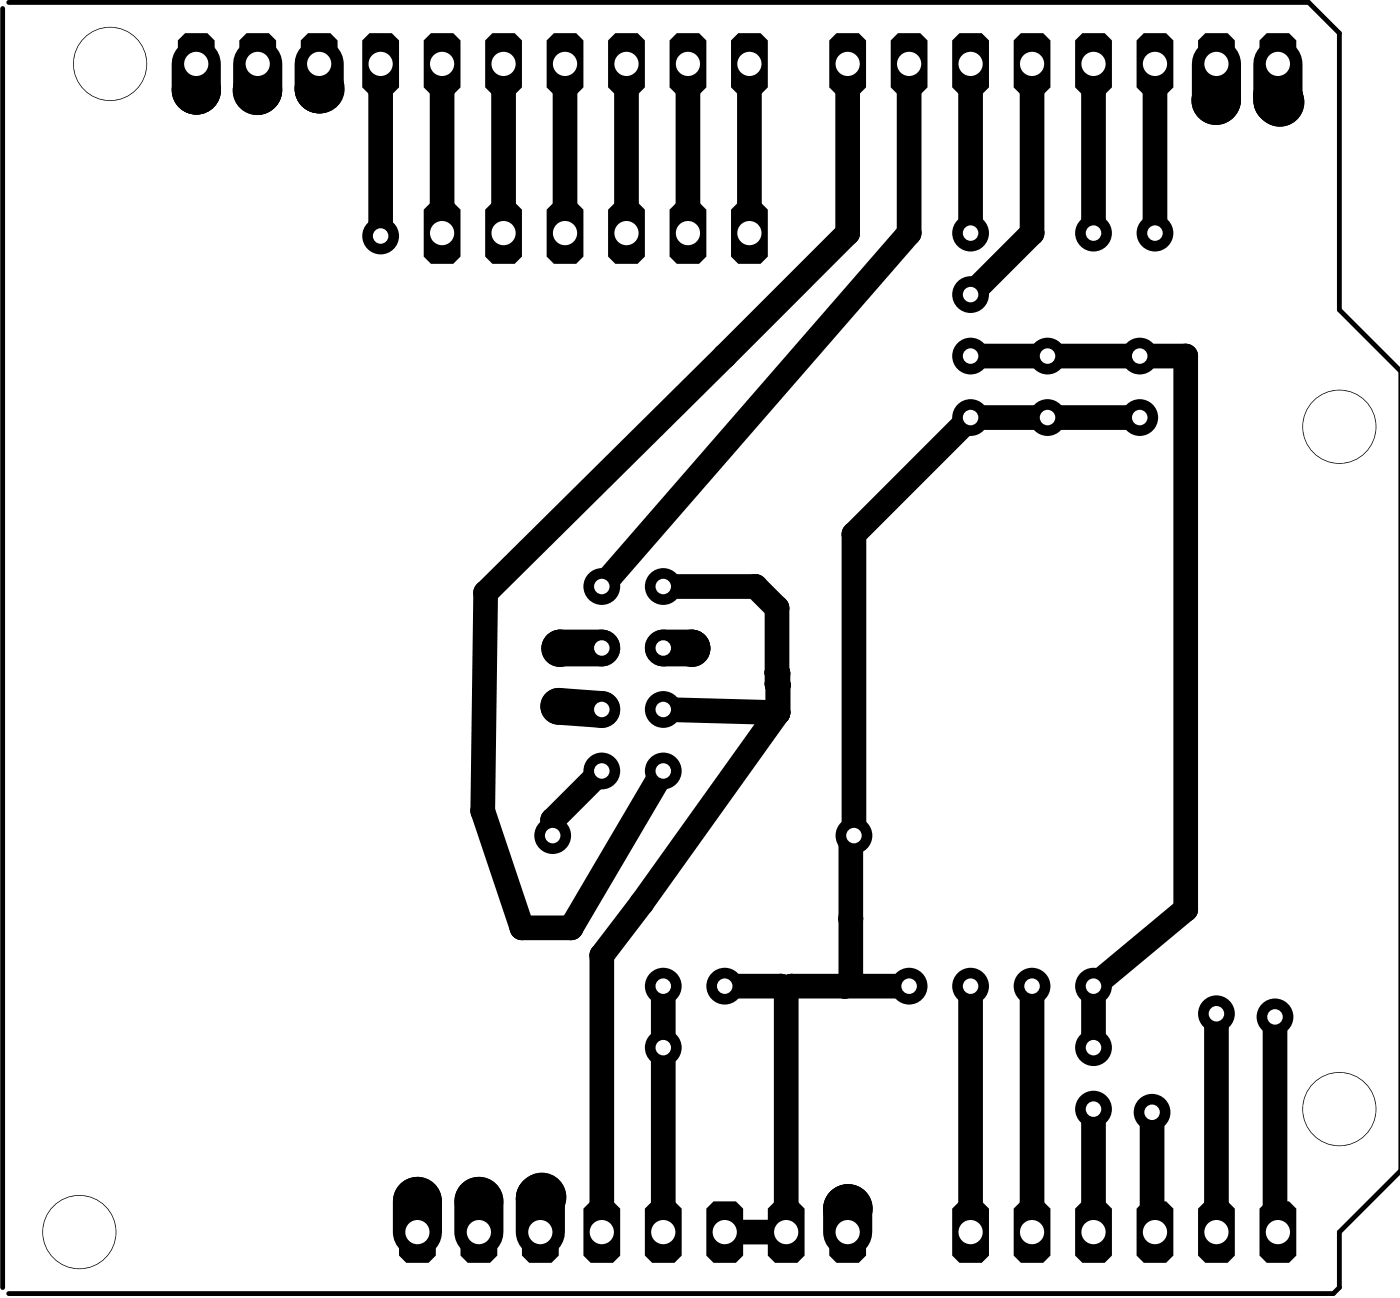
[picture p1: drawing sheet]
<svg xmlns="http://www.w3.org/2000/svg" width="58mm" height="54mm" viewBox="0 0 58 54" stroke-linecap="round" stroke-linejoin="round" font-family="sans-serif">
<g fill="none" stroke="#000" stroke-width="1">
<path d="M15.7 2.6v7.1M18.3 2.6v7M20.8 2.6v7M23.3 2.6l.1 7.2M25.9 2.6v7M28.4 2.6l.1 7.1M31 2.6v7M35 2.6v7l-14.9 14.9-.2 9 1.7 4.8h2l3.8-6.5M37.6 2.6v7l-12.7 14.6M40.1 2.6v7M40.1 14.7h8.9v22.9l-3.8 3.1v2.6M42.6 2.6v7l-2.5 2.6"/>
<path d="M45.2 2.6v7M47.1 17.2h-7l-4.8 4.9v12.4l-.1 .1v5.9l-.3 .2M47.7 2.6v7M24.9 31.8l-2.1 2.1v.6M27.4 24.2h3.8l.9 .9v3.2M27.4 29.3l4.7 .1M32.1 27.8v1.6M32.1 28.3h.1M32.1 29.4l-5.6 7.9-1.6 2.2v11.4M32.2 28.3h-.1M27.4 40.7v10.2M29.9 40.7h2.4l.2 .2"/>
<path d="M32.5 40.9v10h-2.6M37.6 40.7h-4.9l-.2 .2M40.1 40.7v10.2M42.6 40.7v10.2M45.2 45.8v5.1M47.6 45.9v4.9l.1 .1M50.3 41.9v9M52.7 42v8.9h.1"/>
</g>
<g fill="#000">
<path d="M39.6 49.6h1l.3 .3v2l-.3 .3h-1l-.3-.3v-2z" fill-rule="evenodd"/>
<circle cx="8.1" cy="3.7" r="1.01"/>
<circle cx="10.6" cy="3.7" r="1.01"/>
<circle cx="13.2" cy="3.7" r="1.01"/>
<circle cx="23.3" cy="9.8" r=".51"/>
<circle cx="23.4" cy="9.8" r=".51"/>
<circle cx="28.4" cy="9.7" r=".51"/>
<circle cx="28.5" cy="9.7" r=".51"/>
<circle cx="29.9" cy="14.7" r=".51"/>
<circle cx="35" cy="9.6" r=".51"/>
<circle cx="37.6" cy="9.6" r=".51"/>
<circle cx="42.6" cy="9.6" r=".51"/>
<circle cx="49" cy="14.7" r=".51"/>
<circle cx="50.2" cy="4.2" r="1.01"/>
<circle cx="50.3" cy="4.1" r="1.01"/>
<circle cx="52.8" cy="3.9" r="1.01"/>
<circle cx="52.8" cy="4.2" r="1.01"/>
<circle cx="52.9" cy="4.2" r="1.01"/>
<circle cx="19.9" cy="33.5" r=".51"/>
<circle cx="20.1" cy="24.5" r=".51"/>
<circle cx="21.6" cy="38.3" r=".51"/>
<circle cx="22.8" cy="33.9" r=".51"/>
<circle cx="23.1" cy="29.2" r=".76"/>
<circle cx="23.1" cy="26.8" r=".76"/>
<circle cx="23.6" cy="38.3" r=".51"/>
<circle cx="24.9" cy="39.5" r=".51"/>
<circle cx="26.5" cy="37.3" r=".51"/>
<circle cx="28.6" cy="26.8" r=".76"/>
<circle cx="31.2" cy="24.2" r=".51"/>
<circle cx="32.1" cy="25.1" r=".51"/>
<circle cx="32.1" cy="27.8" r=".51"/>
<circle cx="32.1" cy="28.3" r=".51"/>
<circle cx="32.1" cy="29.4" r=".51"/>
<circle cx="32.2" cy="28.3" r=".51"/>
<circle cx="35.2" cy="37.9" r=".51"/>
<circle cx="35.2" cy="34.6" r=".51"/>
<circle cx="35.3" cy="22.1" r=".51"/>
<circle cx="49" cy="37.6" r=".51"/>
<circle cx="17.2" cy="49.6" r="1.01"/>
<circle cx="19.8" cy="49.6" r="1.01"/>
<circle cx="22.3" cy="49.5" r="1.01"/>
<circle cx="22.4" cy="49.5" r="1.01"/>
<circle cx="32.3" cy="40.7" r=".51"/>
<circle cx="32.5" cy="40.9" r=".51"/>
<circle cx="32.7" cy="40.7" r=".51"/>
<circle cx="34.9" cy="40.7" r=".51"/>
<circle cx="35" cy="49.9" r="1.01"/>
<circle cx="35.2" cy="40.5" r=".51"/>
<circle cx="47.6" cy="50.8" r=".51"/>
<circle cx="52.7" cy="50.9" r=".51"/>
</g>
<path d="M8.1 2.6v1.1M10.6 2.6v1.1M13.2 2.6v1.1M50.3 2.6l-.1 1.5M52.8 2.6v1.5l.1 .1M17.2 49.6v1.3M19.8 49.6v1.3M22.4 49.5l-.1 1.4M35 49.9v1" fill="none" stroke="#000" stroke-width="2"/>
<circle cx="13.2" cy="3.7" r="1.01" fill="#000"/>
<path d="M23.1 29.2l1.8 .1M24.9 26.8h-1.8M27.4 26.8h1.2" fill="none" stroke="#000" stroke-width="1.5"/>
<circle cx="40.1" cy="50.9" r=".5" fill="#fff"/>
<path d="M42.2 49.6h.9l.3 .3v2l-.3 .3h-.9l-.3-.3v-2z" fill-rule="evenodd" fill="#000"/>
<circle cx="42.6" cy="50.9" r=".5" fill="#fff"/>
<path d="M44.7 49.6h.9l.3 .3v2l-.3 .3h-.9l-.3-.3v-2z" fill-rule="evenodd" fill="#000"/>
<circle cx="45.2" cy="50.9" r=".5" fill="#fff"/>
<path d="M47.3 49.6h.9l.3 .3v2l-.3 .3h-.9l-.3-.3v-2z" fill-rule="evenodd" fill="#000"/>
<circle cx="47.7" cy="50.9" r=".5" fill="#fff"/>
<path d="M49.8 49.6h.9l.3 .3v2l-.3 .3h-.9l-.3-.3v-2z" fill-rule="evenodd" fill="#000"/>
<circle cx="50.3" cy="50.9" r=".5" fill="#fff"/>
<path d="M52.3 49.6h1l.3 .3v2l-.3 .3h-1l-.3-.3v-2z" fill-rule="evenodd" fill="#000"/>
<circle cx="52.8" cy="50.9" r=".5" fill="#fff"/>
<path d="M16.8 49.6h.9l.3 .3v2l-.3 .3h-.9l-.3-.3v-2z" fill-rule="evenodd" fill="#000"/>
<circle cx="17.2" cy="50.9" r=".5" fill="#fff"/>
<path d="M19.3 49.6h.9l.3 .3v2l-.3 .3h-.9l-.3-.3v-2z" fill-rule="evenodd" fill="#000"/>
<circle cx="19.8" cy="50.9" r=".5" fill="#fff"/>
<path d="M21.9 49.6h.9l.3 .3v2l-.3 .3h-.9l-.3-.3v-2z" fill-rule="evenodd" fill="#000"/>
<circle cx="22.3" cy="50.9" r=".5" fill="#fff"/>
<path d="M24.4 49.6h.9l.3 .3v2l-.3 .3h-.9l-.3-.3v-2z" fill-rule="evenodd" fill="#000"/>
<circle cx="24.9" cy="50.9" r=".5" fill="#fff"/>
<path d="M26.9 49.6h1l.3 .3v2l-.3 .3h-1l-.3-.3v-2z" fill-rule="evenodd" fill="#000"/>
<circle cx="27.4" cy="50.9" r=".5" fill="#fff"/>
<path d="M29.5 49.6h.9l.3 .3v2l-.3 .3h-.9l-.3-.3v-2z" fill-rule="evenodd" fill="#000"/>
<circle cx="29.9" cy="50.9" r=".5" fill="#fff"/>
<path d="M32 49.6h.9l.3 .3v2l-.3 .3h-.9l-.3-.3v-2z" fill-rule="evenodd" fill="#000"/>
<circle cx="32.5" cy="50.9" r=".5" fill="#fff"/>
<path d="M34.6 49.6h.9l.3 .3v2l-.3 .3h-.9l-.3-.3v-2z" fill-rule="evenodd" fill="#000"/>
<circle cx="35" cy="50.9" r=".5" fill="#fff"/>
<path d="M34.6 1.4h.9l.3 .3v1.9l-.3 .3h-.9l-.3-.3v-1.9z" fill-rule="evenodd" fill="#000"/>
<circle cx="35" cy="2.6" r=".5" fill="#fff"/>
<path d="M37.1 1.4h.9l.3 .3v1.9l-.3 .3h-.9l-.3-.3v-1.9z" fill-rule="evenodd" fill="#000"/>
<circle cx="37.6" cy="2.6" r=".5" fill="#fff"/>
<path d="M39.6 1.4h1l.3 .3v1.9l-.3 .3h-1l-.3-.3v-1.9z" fill-rule="evenodd" fill="#000"/>
<circle cx="40.1" cy="2.6" r=".5" fill="#fff"/>
<path d="M42.2 1.4h.9l.3 .3v1.9l-.3 .3h-.9l-.3-.3v-1.9z" fill-rule="evenodd" fill="#000"/>
<circle cx="42.6" cy="2.6" r=".5" fill="#fff"/>
<path d="M44.7 1.4h.9l.3 .3v1.9l-.3 .3h-.9l-.3-.3v-1.9z" fill-rule="evenodd" fill="#000"/>
<circle cx="45.2" cy="2.6" r=".5" fill="#fff"/>
<path d="M47.3 1.4h.9l.3 .3v1.9l-.3 .3h-.9l-.3-.3v-1.9z" fill-rule="evenodd" fill="#000"/>
<circle cx="47.7" cy="2.6" r=".5" fill="#fff"/>
<path d="M49.8 1.4h.9l.3 .3v1.9l-.3 .3h-.9l-.3-.3v-1.9z" fill-rule="evenodd" fill="#000"/>
<circle cx="50.3" cy="2.6" r=".5" fill="#fff"/>
<path d="M52.3 1.4h1l.3 .3v1.9l-.3 .3h-1l-.3-.3v-1.9z" fill-rule="evenodd" fill="#000"/>
<circle cx="52.8" cy="2.6" r=".5" fill="#fff"/>
<path d="M7.6 1.4h1l.3 .3v1.9l-.3 .3h-1l-.3-.3v-1.9z" fill-rule="evenodd" fill="#000"/>
<circle cx="8.1" cy="2.6" r=".5" fill="#fff"/>
<path d="M10.2 1.4h.9l.3 .3v1.9l-.3 .3h-.9l-.3-.3v-1.9z" fill-rule="evenodd" fill="#000"/>
<circle cx="10.6" cy="2.6" r=".5" fill="#fff"/>
<path d="M12.7 1.4h.9l.3 .3v1.9l-.3 .3h-.9l-.3-.3v-1.9z" fill-rule="evenodd" fill="#000"/>
<circle cx="13.2" cy="2.6" r=".5" fill="#fff"/>
<path d="M15.3 1.4h.9l.3 .3v1.9l-.3 .3h-.9l-.3-.3v-1.9z" fill-rule="evenodd" fill="#000"/>
<circle cx="15.7" cy="2.6" r=".5" fill="#fff"/>
<path d="M17.8 1.4h.9l.3 .3v1.9l-.3 .3h-.9l-.3-.3v-1.9z" fill-rule="evenodd" fill="#000"/>
<circle cx="18.3" cy="2.6" r=".5" fill="#fff"/>
<path d="M20.3 1.4h1l.3 .3v1.9l-.3 .3h-1l-.3-.3v-1.9z" fill-rule="evenodd" fill="#000"/>
<circle cx="20.8" cy="2.6" r=".5" fill="#fff"/>
<path d="M22.9 1.4h.9l.3 .3v1.9l-.3 .3h-.9l-.3-.3v-1.9z" fill-rule="evenodd" fill="#000"/>
<circle cx="23.3" cy="2.6" r=".5" fill="#fff"/>
<path d="M25.4 1.4h.9l.3 .3v1.9l-.3 .3h-.9l-.3-.3v-1.9z" fill-rule="evenodd" fill="#000"/>
<circle cx="25.9" cy="2.6" r=".5" fill="#fff"/>
<path d="M28 1.4h.9l.3 .3v1.9l-.3 .3h-.9l-.3-.3v-1.9z" fill-rule="evenodd" fill="#000"/>
<circle cx="28.4" cy="2.6" r=".5" fill="#fff"/>
<path d="M30.5 1.4h.9l.3 .3v1.9l-.3 .3h-.9l-.3-.3v-1.9z" fill-rule="evenodd" fill="#000"/>
<circle cx="31" cy="2.6" r=".5" fill="#fff"/>
<circle cx="55.3" cy="17.6" r="1.53" fill="#000"/>
<circle cx="55.3" cy="17.6" r="1.5" fill="#fff"/>
<circle cx="55.3" cy="45.8" r="1.53" fill="#000"/>
<circle cx="55.3" cy="45.8" r="1.5" fill="#fff"/>
<circle cx="4.5" cy="2.6" r="1.53" fill="#000"/>
<circle cx="4.5" cy="2.6" r="1.5" fill="#fff"/>
<circle cx="3.3" cy="50.9" r="1.53" fill="#000"/>
<circle cx="3.3" cy="50.9" r="1.5" fill="#fff"/>
<path d="M17.8 8.4h.9l.3 .3v1.9l-.3 .3h-.9l-.3-.3v-1.9z" fill-rule="evenodd" fill="#000"/>
<circle cx="18.3" cy="9.6" r=".5" fill="#fff"/>
<path d="M20.3 8.4h1l.3 .3v1.9l-.3 .3h-1l-.3-.3v-1.9z" fill-rule="evenodd" fill="#000"/>
<circle cx="20.8" cy="9.6" r=".5" fill="#fff"/>
<path d="M22.9 8.4h.9l.3 .3v1.9l-.3 .3h-.9l-.3-.3v-1.9z" fill-rule="evenodd" fill="#000"/>
<circle cx="23.3" cy="9.6" r=".5" fill="#fff"/>
<path d="M25.4 8.4h.9l.3 .3v1.9l-.3 .3h-.9l-.3-.3v-1.9z" fill-rule="evenodd" fill="#000"/>
<circle cx="25.9" cy="9.6" r=".5" fill="#fff"/>
<path d="M28 8.4h.9l.3 .3v1.9l-.3 .3h-.9l-.3-.3v-1.9z" fill-rule="evenodd" fill="#000"/>
<circle cx="28.4" cy="9.6" r=".5" fill="#fff"/>
<path d="M30.5 8.4h.9l.3 .3v1.9l-.3 .3h-.9l-.3-.3v-1.9z" fill-rule="evenodd" fill="#000"/>
<circle cx="31" cy="9.6" r=".5" fill="#fff"/>
<circle cx="15.7" cy="9.8" r=".76" fill="#000"/>
<circle cx="15.7" cy="9.7" r=".32" fill="#fff"/>
<circle cx="40.1" cy="17.3" r=".76" fill="#000"/>
<circle cx="40.1" cy="17.2" r=".32" fill="#fff"/>
<circle cx="40.1" cy="14.7" r=".76" fill="#000"/>
<circle cx="40.1" cy="14.7" r=".32" fill="#fff"/>
<circle cx="40.1" cy="12.2" r=".76" fill="#000"/>
<circle cx="40.1" cy="12.2" r=".32" fill="#fff"/>
<circle cx="40.1" cy="9.6" r=".76" fill="#000"/>
<circle cx="40.1" cy="9.6" r=".32" fill="#fff"/>
<circle cx="45.2" cy="9.6" r=".76" fill="#000"/>
<circle cx="45.2" cy="9.6" r=".32" fill="#fff"/>
<circle cx="24.9" cy="24.2" r=".76" fill="#000"/>
<circle cx="24.9" cy="24.2" r=".32" fill="#fff"/>
<circle cx="24.9" cy="26.8" r=".76" fill="#000"/>
<circle cx="24.9" cy="26.8" r=".32" fill="#fff"/>
<circle cx="24.9" cy="29.3" r=".76" fill="#000"/>
<circle cx="24.9" cy="29.3" r=".32" fill="#fff"/>
<circle cx="24.9" cy="31.9" r=".76" fill="#000"/>
<circle cx="24.9" cy="31.8" r=".32" fill="#fff"/>
<circle cx="27.4" cy="24.2" r=".76" fill="#000"/>
<circle cx="27.4" cy="24.2" r=".32" fill="#fff"/>
<circle cx="27.4" cy="26.8" r=".76" fill="#000"/>
<circle cx="27.4" cy="26.8" r=".32" fill="#fff"/>
<circle cx="27.4" cy="29.3" r=".76" fill="#000"/>
<circle cx="27.4" cy="29.3" r=".32" fill="#fff"/>
<circle cx="27.4" cy="31.9" r=".76" fill="#000"/>
<circle cx="27.4" cy="31.8" r=".32" fill="#fff"/>
<circle cx="47.7" cy="9.6" r=".76" fill="#000"/>
<circle cx="47.7" cy="9.6" r=".32" fill="#fff"/>
<circle cx="43.3" cy="14.7" r=".76" fill="#000"/>
<circle cx="43.3" cy="14.7" r=".32" fill="#fff"/>
<circle cx="47.1" cy="14.7" r=".76" fill="#000"/>
<circle cx="47.1" cy="14.7" r=".32" fill="#fff"/>
<circle cx="43.3" cy="17.3" r=".76" fill="#000"/>
<circle cx="43.3" cy="17.2" r=".32" fill="#fff"/>
<circle cx="47.1" cy="17.3" r=".76" fill="#000"/>
<circle cx="47.1" cy="17.2" r=".32" fill="#fff"/>
<circle cx="40.1" cy="40.7" r=".76" fill="#000"/>
<circle cx="40.1" cy="40.7" r=".32" fill="#fff"/>
<circle cx="42.6" cy="40.7" r=".76" fill="#000"/>
<circle cx="42.6" cy="40.7" r=".32" fill="#fff"/>
<circle cx="45.2" cy="40.7" r=".76" fill="#000"/>
<circle cx="45.2" cy="40.7" r=".32" fill="#fff"/>
<circle cx="37.6" cy="40.7" r=".76" fill="#000"/>
<circle cx="37.6" cy="40.7" r=".32" fill="#fff"/>
<circle cx="27.4" cy="43.3" r=".76" fill="#000"/>
<circle cx="27.4" cy="43.3" r=".32" fill="#fff"/>
<circle cx="45.2" cy="43.3" r=".76" fill="#000"/>
<circle cx="45.2" cy="43.3" r=".32" fill="#fff"/>
<circle cx="27.4" cy="40.7" r=".76" fill="#000"/>
<circle cx="27.4" cy="40.7" r=".32" fill="#fff"/>
<circle cx="29.9" cy="40.7" r=".76" fill="#000"/>
<circle cx="29.9" cy="40.7" r=".32" fill="#fff"/>
<circle cx="22.8" cy="34.5" r=".76" fill="#000"/>
<circle cx="22.8" cy="34.5" r=".32" fill="#fff"/>
<circle cx="35.3" cy="34.5" r=".76" fill="#000"/>
<circle cx="35.3" cy="34.5" r=".32" fill="#fff"/>
<circle cx="50.3" cy="41.9" r=".76" fill="#000"/>
<circle cx="50.3" cy="41.9" r=".32" fill="#fff"/>
<circle cx="52.7" cy="42" r=".76" fill="#000"/>
<circle cx="52.7" cy="42" r=".32" fill="#fff"/>
<circle cx="45.2" cy="45.8" r=".76" fill="#000"/>
<circle cx="45.2" cy="45.8" r=".32" fill="#fff"/>
<circle cx="47.6" cy="46" r=".76" fill="#000"/>
<circle cx="47.6" cy="45.9" r=".32" fill="#fff"/>
<path d="M.1 .3v52.9M.4 .1h53.7l1.2 1.3v11.4l2.6 2.5v33.1l-2.6 2.5v2.3l-.2 .2h-54.7" fill="none" stroke="#000" stroke-width=".2"/>
</svg>
